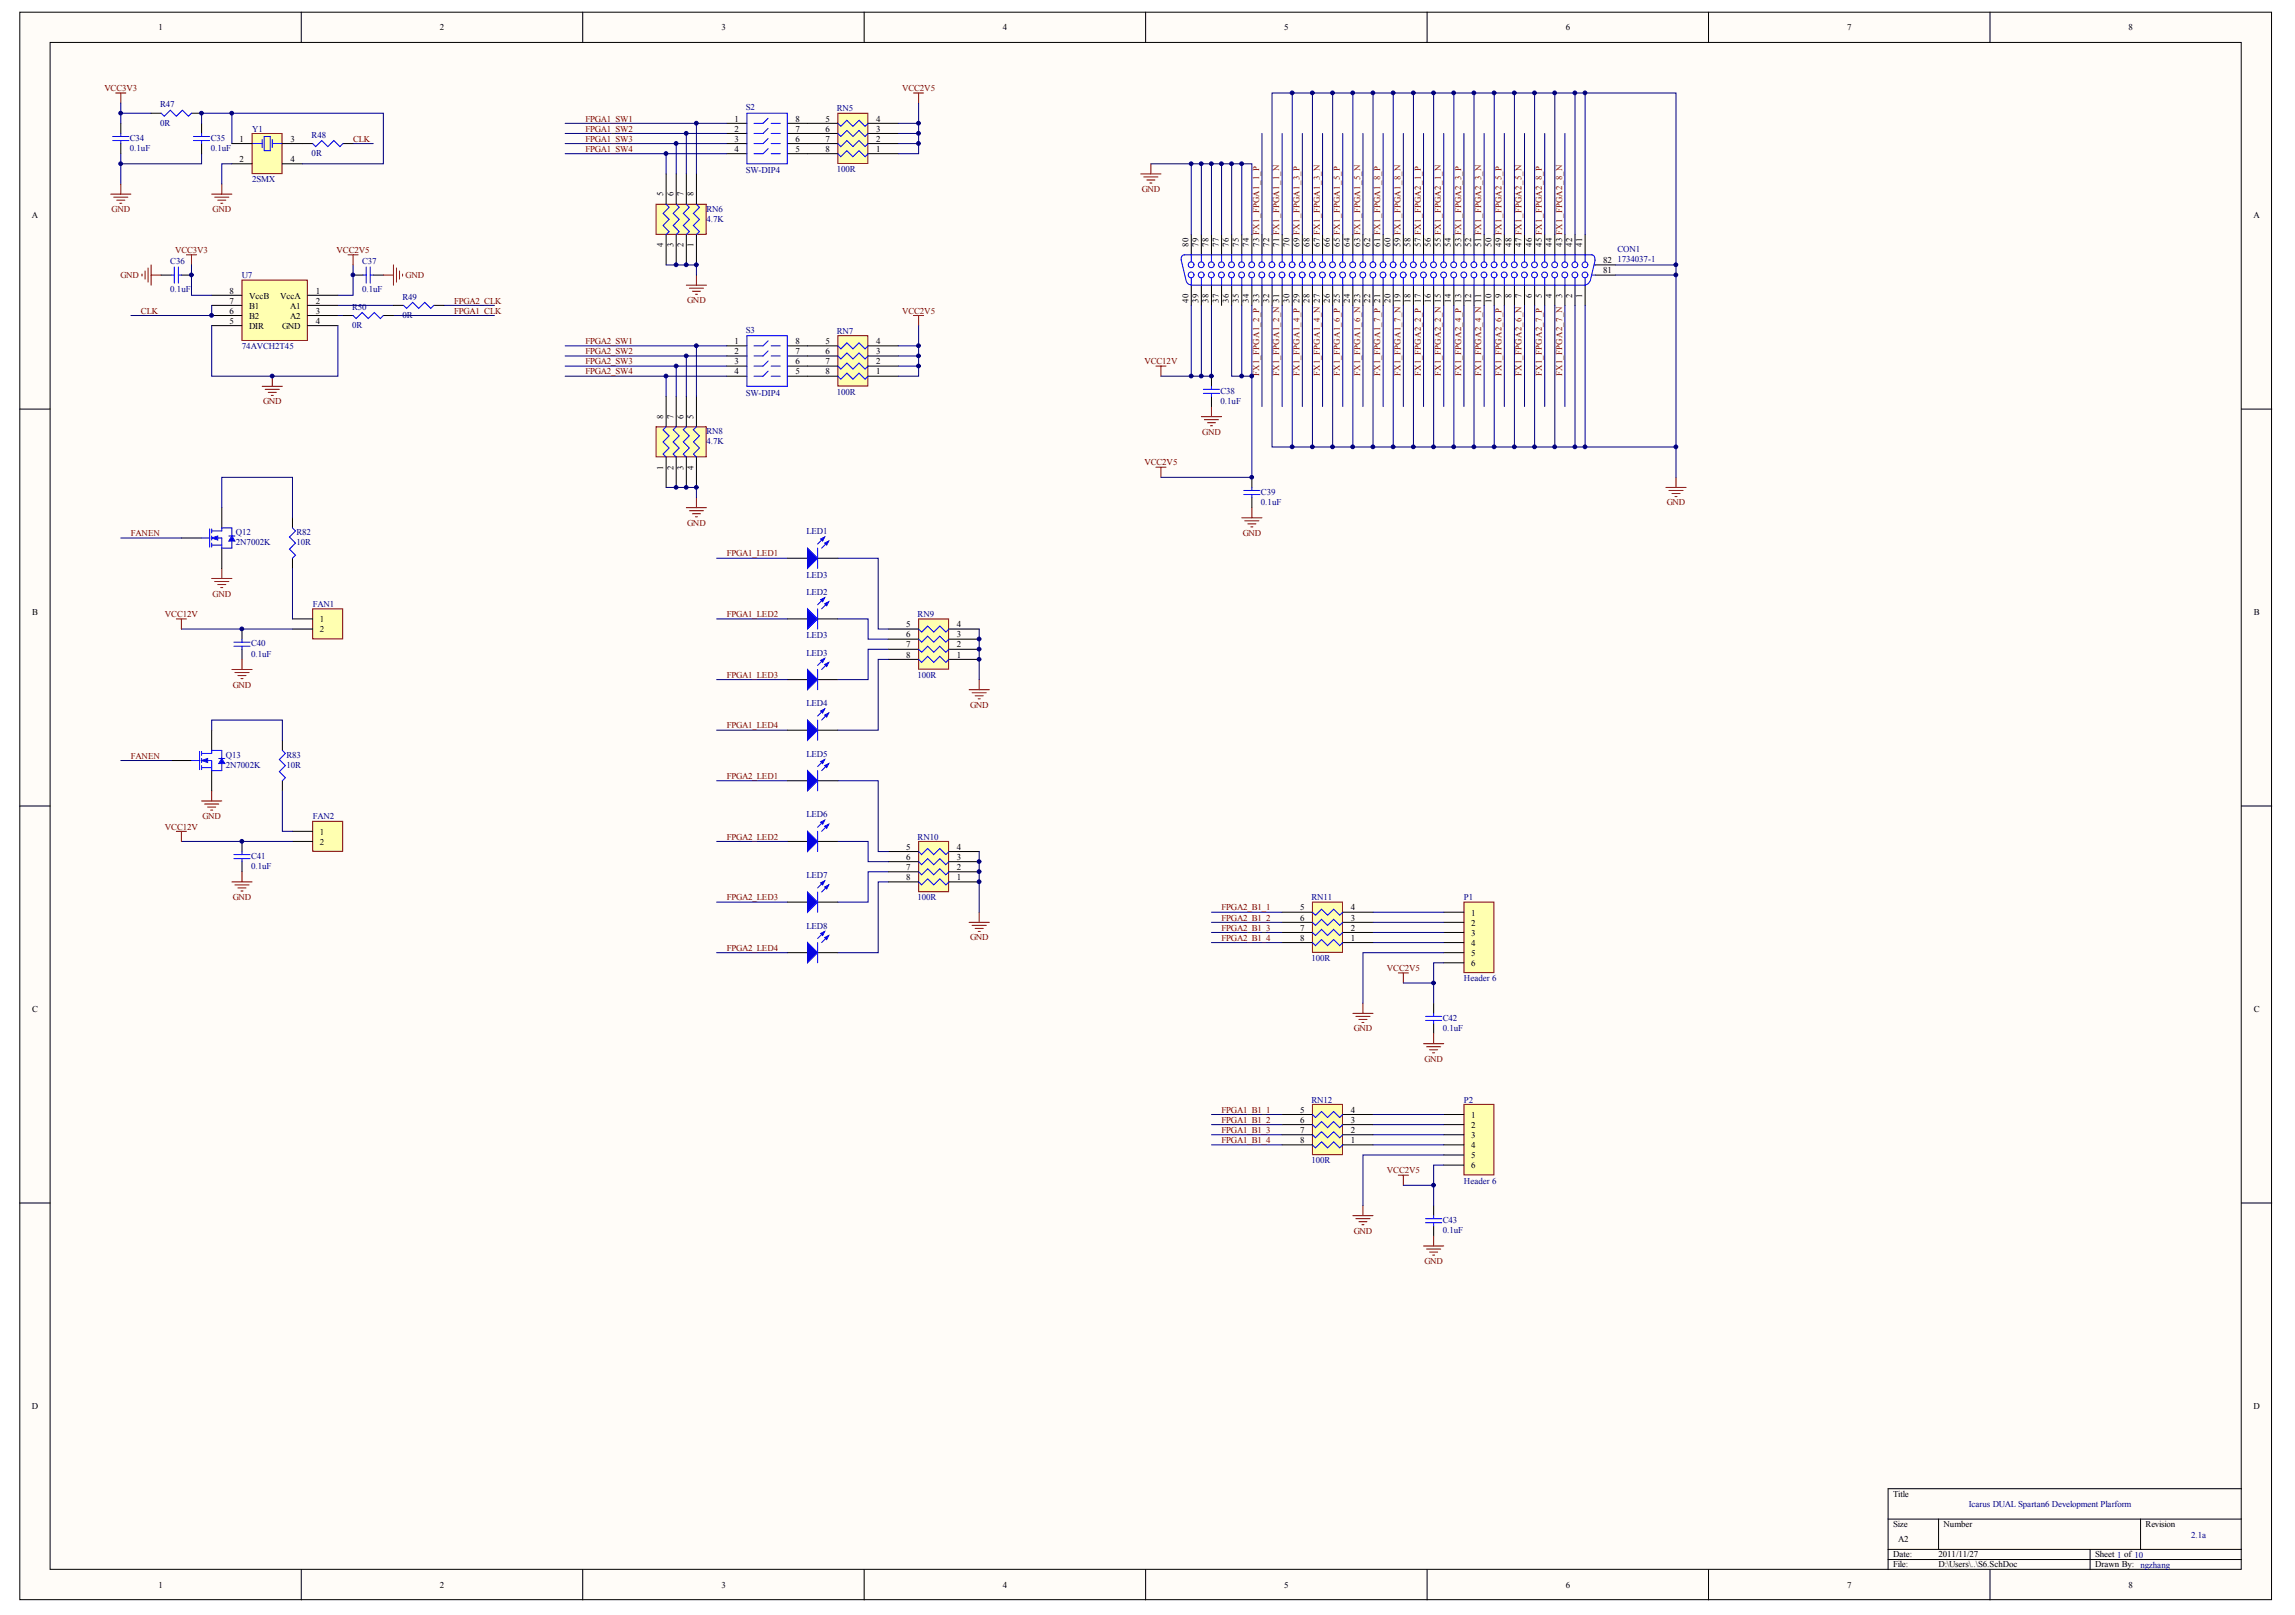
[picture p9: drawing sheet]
<svg xmlns="http://www.w3.org/2000/svg" width="289mm" height="203mm" viewBox="0 0 289 203" stroke-linecap="round" stroke-linejoin="round" font-family="sans-serif">
<defs><g id="words">
<g font-size="1.1">
<text x="19.9" y="3.8">1</text>
<text x="55.4" y="3.8">2</text>
<text x="90.8" y="3.8">3</text>
<text x="126.2" y="3.8">4</text>
<text x="161.7" y="3.8">5</text>
<text x="197.1" y="3.8">6</text>
<text x="232.5" y="3.8">7</text>
<text x="268" y="3.8">8</text>
<text x="30.2" y="17.8">1</text>
<text x="36.6" y="17.8">3</text>
<text x="92.5" y="15.3">1</text>
<text x="92.5" y="16.6">2</text>
<text x="92.5" y="17.8">3</text>
<text x="100.1" y="17.8">6</text>
<text x="100.1" y="16.6">7</text>
<text x="100.1" y="15.3">8</text>
<text x="103.9" y="15.3">5</text>
<text x="103.9" y="16.6">6</text>
<text x="103.9" y="17.8">7</text>
<text x="110.3" y="17.8">2</text>
<text x="110.3" y="16.6">3</text>
<text x="110.3" y="15.3">4</text>
<text x="30.2" y="20.4">2</text>
<text x="36.6" y="20.4">4</text>
<text x="92.5" y="19.1">4</text>
<text x="100.1" y="19.1">5</text>
<text x="103.9" y="19.1">8</text>
<text x="110.3" y="19.1">1</text>
<text x="4" y="27.5">A</text>
<text x="83.5" y="24.7" transform="rotate(-90 83.5 24.7)">5</text>
<text x="84.8" y="24.7" transform="rotate(-90 84.8 24.7)">6</text>
<text x="86" y="24.7" transform="rotate(-90 86 24.7)">7</text>
<text x="87.3" y="24.7" transform="rotate(-90 87.3 24.7)">8</text>
<text x="283.7" y="27.5">A</text>
<text x="83.5" y="31.1" transform="rotate(-90 83.5 31.1)">4</text>
<text x="84.8" y="31.1" transform="rotate(-90 84.8 31.1)">3</text>
<text x="86" y="31.1" transform="rotate(-90 86 31.1)">2</text>
<text x="87.3" y="31.1" transform="rotate(-90 87.3 31.1)">1</text>
<text x="149.6" y="31" transform="rotate(-90 149.6 31)">80</text>
<text x="150.9" y="31" transform="rotate(-90 150.9 31)">79</text>
<text x="152.2" y="31" transform="rotate(-90 152.2 31)">78</text>
<text x="153.4" y="31" transform="rotate(-90 153.4 31)">77</text>
<text x="154.7" y="31" transform="rotate(-90 154.7 31)">76</text>
<text x="156" y="31" transform="rotate(-90 156 31)">75</text>
<text x="157.2" y="31" transform="rotate(-90 157.2 31)">74</text>
<text x="158.5" y="31" transform="rotate(-90 158.5 31)">73 FX1_FPGA1_1_P</text>
<text x="159.8" y="31" transform="rotate(-90 159.8 31)">72</text>
<text x="161.1" y="31" transform="rotate(-90 161.1 31)">71 FX1_FPGA1_1_N</text>
<text x="162.3" y="31" transform="rotate(-90 162.3 31)">70</text>
<text x="163.6" y="31" transform="rotate(-90 163.6 31)">69 FX1_FPGA1_3_P</text>
<text x="164.9" y="31" transform="rotate(-90 164.9 31)">68</text>
<text x="166.1" y="31" transform="rotate(-90 166.1 31)">67 FX1_FPGA1_3_N</text>
<text x="167.4" y="31" transform="rotate(-90 167.4 31)">66</text>
<text x="168.7" y="31" transform="rotate(-90 168.7 31)">65 FX1_FPGA1_5_P</text>
<text x="170" y="31" transform="rotate(-90 170 31)">64</text>
<text x="171.2" y="31" transform="rotate(-90 171.2 31)">63 FX1_FPGA1_5_N</text>
<text x="172.5" y="31" transform="rotate(-90 172.5 31)">62</text>
<text x="173.8" y="31" transform="rotate(-90 173.8 31)">61 FX1_FPGA1_8_P</text>
<text x="175" y="31" transform="rotate(-90 175 31)">60</text>
<text x="176.3" y="31" transform="rotate(-90 176.3 31)">59 FX1_FPGA1_8_N</text>
<text x="177.6" y="31" transform="rotate(-90 177.6 31)">58</text>
<text x="178.9" y="31" transform="rotate(-90 178.9 31)">57 FX1_FPGA2_1_P</text>
<text x="180.1" y="31" transform="rotate(-90 180.1 31)">56</text>
<text x="181.4" y="31" transform="rotate(-90 181.4 31)">55 FX1_FPGA2_1_N</text>
<text x="182.7" y="31" transform="rotate(-90 182.7 31)">54</text>
<text x="183.9" y="31" transform="rotate(-90 183.9 31)">53 FX1_FPGA2_3_P</text>
<text x="185.2" y="31" transform="rotate(-90 185.2 31)">52</text>
<text x="186.5" y="31" transform="rotate(-90 186.5 31)">51 FX1_FPGA2_3_N</text>
<text x="187.8" y="31" transform="rotate(-90 187.8 31)">50</text>
<text x="189" y="31" transform="rotate(-90 189 31)">49 FX1_FPGA2_5_P</text>
<text x="190.3" y="31" transform="rotate(-90 190.3 31)">48</text>
<text x="191.6" y="31" transform="rotate(-90 191.6 31)">47 FX1_FPGA2_5_N</text>
<text x="192.8" y="31" transform="rotate(-90 192.8 31)">46</text>
<text x="194.1" y="31" transform="rotate(-90 194.1 31)">45 FX1_FPGA2_8_P</text>
<text x="195.4" y="31" transform="rotate(-90 195.4 31)">44</text>
<text x="196.7" y="31" transform="rotate(-90 196.7 31)">43 FX1_FPGA2_8_N</text>
<text x="197.9" y="31" transform="rotate(-90 197.9 31)">42</text>
<text x="199.2" y="31" transform="rotate(-90 199.2 31)">41</text>
<text x="201.8" y="33.1">82</text>
<text x="201.8" y="34.4">81</text>
<text x="28.9" y="40.7">5</text>
<text x="28.9" y="39.5">6</text>
<text x="28.9" y="38.2">7</text>
<text x="28.9" y="36.9">8</text>
<text x="31.4" y="41.4">DIR</text>
<text x="31.4" y="40.1">B2</text>
<text x="31.4" y="38.8">B1</text>
<text x="31.4" y="37.6">VccB</text>
<text x="35.3" y="37.6">VccA</text>
<text x="35.5" y="41.4">GND</text>
<text x="36.5" y="38.8">A1</text>
<text x="36.5" y="40.1">A2</text>
<text x="39.7" y="36.9">1</text>
<text x="39.7" y="38.2">2</text>
<text x="39.7" y="39.5">3</text>
<text x="39.7" y="40.7">4</text>
<text x="149.6" y="38.1" transform="rotate(-90 149.6 38.1)">40</text>
<text x="150.9" y="38.1" transform="rotate(-90 150.9 38.1)">39</text>
<text x="152.2" y="38.1" transform="rotate(-90 152.2 38.1)">38</text>
<text x="153.4" y="38.1" transform="rotate(-90 153.4 38.1)">37</text>
<text x="154.7" y="38.1" transform="rotate(-90 154.7 38.1)">36</text>
<text x="156" y="38.1" transform="rotate(-90 156 38.1)">35</text>
<text x="157.2" y="38.1" transform="rotate(-90 157.2 38.1)">34</text>
<text x="159.8" y="38.1" transform="rotate(-90 159.8 38.1)">32</text>
<text x="162.3" y="38.1" transform="rotate(-90 162.3 38.1)">30</text>
<text x="164.9" y="38.1" transform="rotate(-90 164.9 38.1)">28</text>
<text x="167.4" y="38.1" transform="rotate(-90 167.4 38.1)">26</text>
<text x="170" y="38.1" transform="rotate(-90 170 38.1)">24</text>
<text x="172.5" y="38.1" transform="rotate(-90 172.5 38.1)">22</text>
<text x="175" y="38.1" transform="rotate(-90 175 38.1)">20</text>
<text x="177.6" y="38.1" transform="rotate(-90 177.6 38.1)">18</text>
<text x="180.1" y="38.1" transform="rotate(-90 180.1 38.1)">16</text>
<text x="182.7" y="38.1" transform="rotate(-90 182.7 38.1)">14</text>
<text x="185.2" y="38.1" transform="rotate(-90 185.2 38.1)">12</text>
<text x="187.8" y="38.1" transform="rotate(-90 187.8 38.1)">10</text>
<text x="189" y="37.5" transform="rotate(-90 189 37.5)">9</text>
<text x="190.3" y="37.5" transform="rotate(-90 190.3 37.5)">8</text>
<text x="191.6" y="37.5" transform="rotate(-90 191.6 37.5)">7</text>
<text x="192.8" y="37.5" transform="rotate(-90 192.8 37.5)">6</text>
<text x="194.1" y="37.5" transform="rotate(-90 194.1 37.5)">5</text>
<text x="195.4" y="37.5" transform="rotate(-90 195.4 37.5)">4</text>
<text x="196.7" y="37.5" transform="rotate(-90 196.7 37.5)">3</text>
<text x="197.9" y="37.5" transform="rotate(-90 197.9 37.5)">2</text>
<text x="199.2" y="37.5" transform="rotate(-90 199.2 37.5)">1</text>
<text x="92.5" y="43.3">1</text>
<text x="92.5" y="44.6">2</text>
<text x="92.5" y="45.8">3</text>
<text x="92.5" y="47.1">4</text>
<text x="100.1" y="47.1">5</text>
<text x="100.1" y="45.8">6</text>
<text x="100.1" y="44.6">7</text>
<text x="100.1" y="43.3">8</text>
<text x="103.9" y="43.3">5</text>
<text x="103.9" y="44.6">6</text>
<text x="103.9" y="45.8">7</text>
<text x="103.9" y="47.1">8</text>
<text x="110.3" y="47.1">1</text>
<text x="110.3" y="45.8">2</text>
<text x="110.3" y="44.6">3</text>
<text x="110.3" y="43.3">4</text>
<text x="83.5" y="52.7" transform="rotate(-90 83.5 52.7)">8</text>
<text x="84.8" y="52.7" transform="rotate(-90 84.8 52.7)">7</text>
<text x="86" y="52.7" transform="rotate(-90 86 52.7)">6</text>
<text x="87.3" y="52.7" transform="rotate(-90 87.3 52.7)">5</text>
<text x="83.5" y="59.1" transform="rotate(-90 83.5 59.1)">1</text>
<text x="84.8" y="59.1" transform="rotate(-90 84.8 59.1)">2</text>
<text x="86" y="59.1" transform="rotate(-90 86 59.1)">3</text>
<text x="87.3" y="59.1" transform="rotate(-90 87.3 59.1)">4</text>
<text x="4" y="77.4">B</text>
<text x="283.7" y="77.4">B</text>
<text x="40.3" y="78.3">1</text>
<text x="40.3" y="79.6">2</text>
<text x="114.1" y="78.9">5</text>
<text x="114.1" y="80.2">6</text>
<text x="114.1" y="81.5">7</text>
<text x="114.1" y="82.7">8</text>
<text x="120.5" y="82.7">1</text>
<text x="120.5" y="81.5">2</text>
<text x="120.5" y="80.2">3</text>
<text x="120.5" y="78.9">4</text>
<text x="40.3" y="105">1</text>
<text x="40.3" y="106.3">2</text>
<text x="114.1" y="106.9">5</text>
<text x="120.5" y="106.9">4</text>
<text x="114.1" y="108.2">6</text>
<text x="114.1" y="109.5">7</text>
<text x="114.1" y="110.7">8</text>
<text x="120.5" y="110.7">1</text>
<text x="120.5" y="109.5">2</text>
<text x="120.5" y="108.2">3</text>
<text x="163.7" y="114.6">5</text>
<text x="163.7" y="115.8">6</text>
<text x="163.7" y="117.1">7</text>
<text x="163.7" y="118.4">8</text>
<text x="170.1" y="118.4">1</text>
<text x="170.1" y="117.1">2</text>
<text x="170.1" y="115.8">3</text>
<text x="170.1" y="114.6">4</text>
<text x="185.2" y="115.2">1</text>
<text x="185.2" y="116.5">2</text>
<text x="185.2" y="117.7">3</text>
<text x="185.2" y="119">4</text>
<text x="185.2" y="120.3">5</text>
<text x="185.2" y="121.6">6</text>
<text x="4" y="127.4">C</text>
<text x="283.7" y="127.4">C</text>
<text x="163.7" y="140">5</text>
<text x="163.7" y="141.3">6</text>
<text x="163.7" y="142.5">7</text>
<text x="163.7" y="143.8">8</text>
<text x="170.1" y="143.8">1</text>
<text x="170.1" y="142.5">2</text>
<text x="170.1" y="141.3">3</text>
<text x="170.1" y="140">4</text>
<text x="185.2" y="140.6">1</text>
<text x="185.2" y="141.9">2</text>
<text x="185.2" y="143.2">3</text>
<text x="185.2" y="144.5">4</text>
<text x="185.2" y="145.7">5</text>
<text x="185.2" y="147">6</text>
<text x="4" y="177.3">D</text>
<text x="283.7" y="177.3">D</text>
<text x="238.3" y="188.3">Title</text>
<text x="238.3" y="192.1">Size</text>
<text x="238.3" y="195.9">Date:</text>
<text x="238.3" y="197.2">File:</text>
<text x="239" y="194">A2</text>
<text x="244.1" y="195.9">2011/11/27</text>
<text x="244.1" y="197.2">D:\Users\..\S6.SchDoc</text>
<text x="244.7" y="192.1">Number</text>
<text x="263.8" y="195.9">Sheet 1 of 10</text>
<text x="263.8" y="197.2">Drawn By:</text>
<text x="270.1" y="192.1">Revision</text>
<text x="19.9" y="199.8">1</text>
<text x="55.4" y="199.8">2</text>
<text x="90.8" y="199.8">3</text>
<text x="126.2" y="199.8">4</text>
<text x="161.7" y="199.8">5</text>
<text x="197.1" y="199.8">6</text>
<text x="232.5" y="199.8">7</text>
<text x="268" y="199.8">8</text>
</g>
<g font-size="1.1" fill="#800000">
<text x="13.1" y="11.5">VCC3V3</text>
<text x="113.6" y="11.5">VCC2V5</text>
<text x="44.4" y="17.8">CLK</text>
<text x="73.7" y="15.3">FPGA1_SW1</text>
<text x="73.7" y="16.6">FPGA1_SW2</text>
<text x="73.7" y="17.8">FPGA1_SW3</text>
<text x="73.7" y="19.1">FPGA1_SW4</text>
<text x="14.1" y="26.7">GND</text>
<text x="26.8" y="26.7">GND</text>
<text x="143.7" y="24.2">GND</text>
<text x="15.2" y="35">GND</text>
<text x="22" y="31.8">VCC3V3</text>
<text x="42.4" y="31.8">VCC2V5</text>
<text x="51.1" y="35">GND</text>
<text x="17.8" y="39.5">CLK</text>
<text x="57.2" y="39.5">FPGA1_CLK</text>
<text x="57.2" y="38.2">FPGA2_CLK</text>
<text x="86.5" y="38.2">GND</text>
<text x="113.6" y="39.5">VCC2V5</text>
<text x="73.7" y="43.3">FPGA2_SW1</text>
<text x="73.7" y="44.6">FPGA2_SW2</text>
<text x="73.7" y="45.8">FPGA2_SW3</text>
<text x="73.7" y="47.1">FPGA2_SW4</text>
<text x="144.1" y="45.8">VCC12V</text>
<text x="158.5" y="47.3" transform="rotate(-90 158.5 47.3)">FX1_FPGA1_2_P 33</text>
<text x="161.1" y="47.3" transform="rotate(-90 161.1 47.3)">FX1_FPGA1_2_N 31</text>
<text x="163.6" y="47.3" transform="rotate(-90 163.6 47.3)">FX1_FPGA1_4_P 29</text>
<text x="166.1" y="47.3" transform="rotate(-90 166.1 47.3)">FX1_FPGA1_4_N 27</text>
<text x="168.7" y="47.3" transform="rotate(-90 168.7 47.3)">FX1_FPGA1_6_P 25</text>
<text x="171.2" y="47.3" transform="rotate(-90 171.2 47.3)">FX1_FPGA1_6_N 23</text>
<text x="173.8" y="47.3" transform="rotate(-90 173.8 47.3)">FX1_FPGA1_7_P 21</text>
<text x="176.3" y="47.3" transform="rotate(-90 176.3 47.3)">FX1_FPGA1_7_N 19</text>
<text x="178.9" y="47.3" transform="rotate(-90 178.9 47.3)">FX1_FPGA2_2_P 17</text>
<text x="181.4" y="47.3" transform="rotate(-90 181.4 47.3)">FX1_FPGA2_2_N 15</text>
<text x="183.9" y="47.3" transform="rotate(-90 183.9 47.3)">FX1_FPGA2_4_P 13</text>
<text x="186.5" y="47.3" transform="rotate(-90 186.5 47.3)">FX1_FPGA2_4_N 11</text>
<text x="189" y="47.3" transform="rotate(-90 189 47.3)">FX1_FPGA2_6_P</text>
<text x="191.6" y="47.3" transform="rotate(-90 191.6 47.3)">FX1_FPGA2_6_N</text>
<text x="194.1" y="47.3" transform="rotate(-90 194.1 47.3)">FX1_FPGA2_7_P</text>
<text x="196.7" y="47.3" transform="rotate(-90 196.7 47.3)">FX1_FPGA2_7_N</text>
<text x="33.1" y="50.9">GND</text>
<text x="144.1" y="58.6">VCC2V5</text>
<text x="151.4" y="54.7">GND</text>
<text x="209.8" y="63.6">GND</text>
<text x="16.5" y="67.5">FANEN</text>
<text x="86.5" y="66.1">GND</text>
<text x="91.5" y="70">FPGA1_LED1</text>
<text x="156.4" y="67.4">GND</text>
<text x="20.8" y="77.7">VCC12V</text>
<text x="26.8" y="75.1">GND</text>
<text x="91.5" y="77.7">FPGA1_LED2</text>
<text x="29.3" y="86.5">GND</text>
<text x="91.5" y="85.3">FPGA1_LED3</text>
<text x="122.1" y="89.1">GND</text>
<text x="16.5" y="95.5">FANEN</text>
<text x="91.5" y="91.6">FPGA1_LED4</text>
<text x="91.5" y="98">FPGA2_LED1</text>
<text x="20.8" y="104.4">VCC12V</text>
<text x="25.5" y="103.1">GND</text>
<text x="91.5" y="105.6">FPGA2_LED2</text>
<text x="29.3" y="113.2">GND</text>
<text x="91.5" y="113.3">FPGA2_LED3</text>
<text x="91.5" y="119.6">FPGA2_LED4</text>
<text x="122.1" y="118.3">GND</text>
<text x="153.8" y="114.6">FPGA2_B1_1</text>
<text x="153.8" y="115.8">FPGA2_B1_2</text>
<text x="153.8" y="117.1">FPGA2_B1_3</text>
<text x="153.8" y="118.4">FPGA2_B1_4</text>
<text x="174.6" y="122.2">VCC2V5</text>
<text x="170.4" y="129.8">GND</text>
<text x="179.3" y="133.6">GND</text>
<text x="153.8" y="140">FPGA1_B1_1</text>
<text x="153.8" y="141.3">FPGA1_B1_2</text>
<text x="153.8" y="142.5">FPGA1_B1_3</text>
<text x="153.8" y="143.8">FPGA1_B1_4</text>
<text x="174.6" y="147.6">VCC2V5</text>
<text x="170.4" y="155.2">GND</text>
<text x="179.3" y="159">GND</text>
</g>
<g font-size="1.1" fill="#000080">
<text x="16.4" y="17.7">C34</text>
<text x="20.2" y="15.8">0R</text>
<text x="20.2" y="13.5">R47</text>
<text x="26.5" y="17.7">C35</text>
<text x="31.7" y="16.6">Y1</text>
<text x="39.2" y="17.3">R48</text>
<text x="93.9" y="13.9">S2</text>
<text x="105.3" y="14">RN5</text>
<text x="16.4" y="19">0.1uF</text>
<text x="26.5" y="19">0.1uF</text>
<text x="31.7" y="22.9">2SMX</text>
<text x="39.2" y="19.6">0R</text>
<text x="93.9" y="21.8">SW-DIP4</text>
<text x="105.3" y="21.7">100R</text>
<text x="88.9" y="26.6">RN6</text>
<text x="88.9" y="27.9">4.7K</text>
<text x="21.4" y="33.2">C36</text>
<text x="30.5" y="35">U7</text>
<text x="45.6" y="33.2">C37</text>
<text x="203.6" y="31.7">CON1</text>
<text x="203.6" y="33">1734037-1</text>
<text x="21.4" y="36.8">0.1uF</text>
<text x="44.3" y="41.3">0R</text>
<text x="44.3" y="39">R50</text>
<text x="45.6" y="36.8">0.1uF</text>
<text x="50.7" y="40">0R</text>
<text x="50.7" y="37.7">R49</text>
<text x="93.9" y="41.9">S3</text>
<text x="30.5" y="43.9">74AVCH2T45</text>
<text x="105.3" y="42">RN7</text>
<text x="93.9" y="49.8">SW-DIP4</text>
<text x="105.3" y="49.7">100R</text>
<text x="153.7" y="50.8">0.1uF</text>
<text x="153.7" y="49.5">C38</text>
<text x="88.9" y="54.6">RN8</text>
<text x="88.9" y="55.9">4.7K</text>
<text x="158.7" y="63.5">0.1uF</text>
<text x="158.7" y="62.3">C39</text>
<text x="29.7" y="67.3">Q12</text>
<text x="29.7" y="68.6">2N7002K</text>
<text x="37.3" y="68.6">10R</text>
<text x="37.3" y="67.3">R82</text>
<text x="101.5" y="67.2">LED1</text>
<text x="39.4" y="76.4">FAN1</text>
<text x="101.5" y="72.7">LED3</text>
<text x="101.5" y="74.9">LED2</text>
<text x="115.5" y="77.7">RN9</text>
<text x="31.6" y="82.6">0.1uF</text>
<text x="31.6" y="81.3">C40</text>
<text x="101.5" y="80.3">LED3</text>
<text x="101.5" y="82.5">LED3</text>
<text x="101.5" y="88.8">LED4</text>
<text x="115.5" y="85.3">100R</text>
<text x="28.4" y="95.3">Q13</text>
<text x="36.1" y="95.3">R83</text>
<text x="101.5" y="95.2">LED5</text>
<text x="28.4" y="96.6">2N7002K</text>
<text x="36.1" y="96.6">10R</text>
<text x="39.4" y="103.1">FAN2</text>
<text x="101.5" y="102.8">LED6</text>
<text x="115.5" y="105.6">RN10</text>
<text x="31.6" y="109.3">0.1uF</text>
<text x="31.6" y="108.1">C41</text>
<text x="101.5" y="110.5">LED7</text>
<text x="115.5" y="113.3">100R</text>
<text x="165.1" y="113.3">RN11</text>
<text x="184.3" y="113.3">P1</text>
<text x="101.5" y="116.8">LED8</text>
<text x="165.1" y="120.9">100R</text>
<text x="184.3" y="123.5">Header 6</text>
<text x="181.6" y="129.7">0.1uF</text>
<text x="181.6" y="128.4">C42</text>
<text x="165.1" y="138.7">RN12</text>
<text x="184.3" y="138.7">P2</text>
<text x="165.1" y="146.4">100R</text>
<text x="184.3" y="148.9">Header 6</text>
<text x="181.6" y="155.1">0.1uF</text>
<text x="181.6" y="153.9">C43</text>
<text x="247.9" y="189.6">Icarus DUAL Spartan6 Development Plarform</text>
<text x="269.5" y="197.3">ngzhang</text>
<text x="275.8" y="193.5">2.1a</text>
</g>
</g></defs>
<g fill="#fffcf8" stroke="#000" stroke-width=".13">
<path d="M2.5 1.5h283.5v199.8h-283.5z"/>
<path d="M6.3 5.3h275.9v192.2h-275.9z"/>
</g>
<g fill="none" stroke="#000" stroke-width=".13">
<path d="M15.2 15.5v1.3M15.2 18.1v1.2M25.4 15.5v1.3M25.4 18.1v1.2M37.9 1.5v3.8M73.4 1.5v3.8M108.8 1.5v3.8M144.2 1.5v3.8M179.7 1.5v3.8M215.1 1.5v3.8M250.5 1.5v3.8M2.5 51.5h3.8"/>
<path d="M282.2 51.5h3.8M2.5 101.4h3.8M282.2 101.4h3.8M2.5 151.4h3.8M282.2 151.4h3.8M37.9 197.5v3.8M73.4 197.5v3.8M108.8 197.5v3.8M144.2 197.5v3.8M179.7 197.5v3.8M215.1 197.5v3.8M237.7 191.1h44.5"/>
<path d="M237.7 194.9h44.5M237.7 196.2h44.5M244.1 191.1v3.8M250.5 197.5v3.8M263.1 194.9v2.6M269.5 191.1v3.8M282.2 187.3h-44.5v10.2"/>
</g>
<path d="M14.6 11.7h1.2M15.2 11.7v1.3M13.9 24.4h2.6M14.3 24.8h1.8M14.7 25.2h1M15.1 25.6h.2M15.2 23.2v1.2" fill="none" stroke="#800000" stroke-width=".13"/>
<path d="M15.2 13v1.2h3.8M15.2 14.2v1.3M15.2 19.3v1.3M25.4 19.3v1.3h-10.2v2.6M25.4 15.5v-1.3h3.8v3.9M44.4 18.1h2.6" fill="none" stroke="#000080" stroke-width=".13"/>
<path d="M14.2 17.2h2M14.2 17.7h2M15.2 16.8v.4M15.2 17.7v.4M24.4 17.2h2M24.4 17.7h2M25.4 16.8v.4M25.4 17.7v.4" fill="none" stroke="#00f" stroke-width=".13"/>
<path d="M31.7 16.8h3.8v5h-3.8z" fill="#ffffb0" stroke="#800000" stroke-width=".13"/>
<path d="M20.3 14.2l.4 .4 .7-.7 .8 .7 .8-.7 .7 .7 .4-.4M31.7 18.1h1.3M33 17.6v1M33.3 17.2h.7v1.8h-.7zM34.3 18.1h1.2M34.3 17.6v1M39.4 18.1l.3 .3 .8-.7 .8 .7 .7-.7 .8 .7 .4-.3" fill="none" stroke="#00f" stroke-width=".13"/>
<path d="M19 14.2h1.3M24.1 14.2h1.3M29.2 18.1h2.5M35.5 18.1h3.9M43.2 18.1h1.2M29.2 20.6h2.5M35.5 20.6h2.6" fill="none" stroke="#000" stroke-width=".13"/>
<path d="M26.6 24.4h2.6M27 24.8h1.8M27.4 25.2h1M27.8 25.6h.2M27.9 23.2v1.2" fill="none" stroke="#800000" stroke-width=".13"/>
<path d="M29.2 14.2h19.1v6.4h-10.2M29.2 20.6h-1.3v2.6" fill="none" stroke="#000080" stroke-width=".13"/>
<path d="M30.5 35.2h8.2v7.6h-8.2z" fill="#ffffb0" stroke="#800000" stroke-width=".13"/>
<g fill="none" stroke="#000" stroke-width=".13">
<path d="M91.5 15.5h2.5M91.5 16.8h2.5M91.5 18.1h2.5M91.5 19.3h2.5M99.1 15.5h2.6M99.1 16.8h2.6M99.1 18.1h2.6M99.1 19.3h2.6M20.3 34.6h1.3M22.8 34.6h1.3M26.6 37.2h3.9M26.6 38.4h3.9"/>
<path d="M26.6 39.7h3.9M38.7 37.2h3.8M38.7 38.4h3.8M38.7 39.7h3.8M43.2 39.7h1.2M44.4 34.6h1.3M47 34.6h1.3M48.3 39.7h1.2M49.5 38.4h1.3M54.6 38.4h1.3M150 29.5v2.6M150 35.9v2.5"/>
<path d="M151.2 29.5v2.6M151.2 35.9v2.5M152.5 29.5v2.6M152.5 35.9v2.5M153.8 29.5v2.6M153.8 35.9v2.5M155.1 29.5v2.6M155.1 35.9v2.5M156.3 29.5v2.6M156.3 35.9v2.5M157.6 29.5v2.6M157.6 35.9v2.5"/>
<path d="M158.9 29.5v2.6M158.9 35.9v2.5M160.1 29.5v2.6M160.1 35.9v2.5M161.4 29.5v2.6M161.4 35.9v2.5M162.7 29.5v2.6M162.7 35.9v2.5M164 29.5v2.6M164 35.9v2.5M165.2 29.5v2.6M165.2 35.9v2.5"/>
<path d="M166.5 29.5v2.6M166.5 35.9v2.5M167.8 29.5v2.6M167.8 35.9v2.5M169 29.5v2.6M169 35.9v2.5M170.3 29.5v2.6M170.3 35.9v2.5M171.6 29.5v2.6M171.6 35.9v2.5M172.9 29.5v2.6M172.9 35.9v2.5"/>
<path d="M174.1 29.5v2.6M174.1 35.9v2.5M175.4 29.5v2.6M175.4 35.9v2.5M176.7 29.5v2.6M176.7 35.9v2.5M177.9 29.5v2.6M177.9 35.9v2.5M179.2 29.5v2.6M179.2 35.9v2.5M180.5 29.5v2.6M180.5 35.9v2.5"/>
<path d="M181.8 29.5v2.6M181.8 35.9v2.5M183 29.5v2.6M183 35.9v2.5M184.3 29.5v2.6M184.3 35.9v2.5M185.6 29.5v2.6M185.6 35.9v2.5M186.8 29.5v2.6M186.8 35.9v2.5M188.1 29.5v2.6M188.1 35.9v2.5"/>
<path d="M189.4 29.5v2.6M189.4 35.9v2.5M190.7 29.5v2.6M190.7 35.9v2.5M191.9 29.5v2.6M191.9 35.9v2.5M193.2 29.5v2.6M193.2 35.9v2.5M194.5 29.5v2.6M194.5 35.9v2.5M195.7 29.5v2.6M195.7 35.9v2.5"/>
<path d="M197 29.5v2.6M197 35.9v2.5M198.3 29.5v2.6M198.3 35.9v2.5M199.6 29.5v2.6M199.6 35.9v2.5M200.8 34.6h2.6M200.8 33.3h2.6M26.6 41h3.9M38.7 41h3.8M91.5 43.5h2.5M91.5 44.8h2.5"/>
<path d="M91.5 46.1h2.5M91.5 47.3h2.5M99.1 43.5h2.6M99.1 44.8h2.6M99.1 46.1h2.6M99.1 47.3h2.6"/>
</g>
<g fill="none" stroke="#800000" stroke-width=".13">
<path d="M17.9 34.5v.2M18.3 34.1v1M18.6 33.7v1.8M19 33.3v2.6M19 34.6h1.3M23.5 32.1h1.2M24.1 32.1v1.2M48.3 34.6h1.2M49.5 33.3v2.6M49.9 33.7v1.8M50.3 34.1v1M50.7 34.5v.2"/>
<path d="M33 48.6h2.5M33.4 49h1.8M33.8 49.4h1M34.2 49.8h.2M34.3 47.3v1.3"/>
</g>
<g fill="none" stroke="#00f" stroke-width=".13">
<path d="M94 14.2h5.1v6.4h-5.1zM96.7 18.7l-.6 .6h-1.2M96.7 17.4l-.6 .7h-1.2M96.7 16.2l-.6 .6h-1.2M96.7 14.9l-.6 .6h-1.2M97.1 19.3h1.1M97.1 18.1h1.1M97.1 16.8h1.1M97.1 15.5h1.1M21.6 34.6h.3M21.9 33.6v2M22.5 33.6v2"/>
<path d="M22.5 34.6h.3M44.4 39.7l.4 .4 .8-.8 .8 .8 .7-.8 .8 .8 .4-.4M45.7 34.6h.4M46.1 33.6v2M46.6 34.6h.4M46.6 33.6v2M50.8 38.4l.4 .4 .7-.8 .8 .8 .8-.8 .7 .8 .4-.4M148.7 32.7l.6 2.7M149.1 32.1h51.3M149.1 32.1a.46 .46 0 0 0-.4 .7M149.4 35.4l.3 .4h.3M150 32.1v.9"/>
<path d="M150 35v.9h49.6v-.9M151.2 32.1v.9M151.2 35v.9M152.5 32.1v.9M152.5 35v.9M153.8 32.1v.9M153.8 35v.9M155.1 32.1v.9M155.1 35v.9M156.3 32.1v.9M156.3 35v.9M157.6 32.1v.9"/>
<path d="M157.6 35v.9M158.9 32.1v.9M158.9 35v.9M160.1 32.1v.9M160.1 35v.9M161.4 32.1v.9M161.4 35v.9M162.7 32.1v.9M162.7 35v.9M164 32.1v.9M164 35v.9M165.2 32.1v.9"/>
<path d="M165.2 35v.9M166.5 32.1v.9M166.5 35v.9M167.8 32.1v.9M167.8 35v.9M169 32.1v.9M169 35v.9M170.3 32.1v.9M170.3 35v.9M171.6 32.1v.9M171.6 35v.9M172.9 32.1v.9"/>
<path d="M172.9 35v.9M174.1 32.1v.9M174.1 35v.9M175.4 32.1v.9M175.4 35v.9M176.7 32.1v.9M176.7 35v.9M177.9 32.1v.9M177.9 35v.9M179.2 32.1v.9M179.2 35v.9M180.5 32.1v.9"/>
<path d="M180.5 35v.9M181.8 32.1v.9M181.8 35v.9M183 32.1v.9M183 35v.9M184.3 32.1v.9M184.3 35v.9M185.6 32.1v.9M185.6 35v.9M186.8 32.1v.9M186.8 35v.9M188.1 32.1v.9"/>
<path d="M188.1 35v.9M189.4 32.1v.9M189.4 35v.9M190.7 32.1v.9M190.7 35v.9M191.9 32.1v.9M191.9 35v.9M193.2 32.1v.9M193.2 35v.9M194.5 32.1v.9M194.5 35v.9M195.7 32.1v.9"/>
<path d="M195.7 35v.9M197 32.1v.9M197 35v.9M198.3 32.1v.9M198.3 35v.9M199.6 32.1v.9M200.1 35.4l-.3 .4h-.2M200.4 32.1h.1a.5 .5 0 0 1 .3 .6M200.4 34.6h.4M200.7 33.3h.1M200.8 32.7l-.6 2.7M94 42.2h5.1v6.4h-5.1z"/>
<path d="M96.7 46.7l-.6 .6h-1.2M96.7 45.4l-.6 .7h-1.2M96.7 44.2l-.6 .6h-1.2M96.7 42.9l-.6 .6h-1.2M97.1 47.3h1.1M97.1 46.1h1.1M97.1 44.8h1.1M97.1 43.5h1.1"/>
<circle cx="150" cy="33.3" r=".36"/>
<circle cx="150" cy="34.6" r=".36"/>
<circle cx="151.2" cy="33.3" r=".36"/>
<circle cx="151.2" cy="34.6" r=".36"/>
<circle cx="152.5" cy="33.3" r=".36"/>
<circle cx="152.5" cy="34.6" r=".36"/>
<circle cx="153.8" cy="33.3" r=".36"/>
<circle cx="153.8" cy="34.6" r=".36"/>
<circle cx="155" cy="33.3" r=".36"/>
<circle cx="155" cy="34.6" r=".36"/>
<circle cx="156.3" cy="33.3" r=".36"/>
<circle cx="156.3" cy="34.6" r=".36"/>
<circle cx="157.6" cy="33.3" r=".36"/>
<circle cx="157.6" cy="34.6" r=".36"/>
<circle cx="158.9" cy="33.3" r=".36"/>
<circle cx="158.9" cy="34.6" r=".36"/>
<circle cx="160.1" cy="33.3" r=".36"/>
<circle cx="160.1" cy="34.6" r=".36"/>
<circle cx="161.4" cy="33.3" r=".36"/>
<circle cx="161.4" cy="34.6" r=".36"/>
<circle cx="162.7" cy="33.3" r=".36"/>
<circle cx="162.7" cy="34.6" r=".36"/>
<circle cx="163.9" cy="33.3" r=".36"/>
<circle cx="163.9" cy="34.6" r=".36"/>
<circle cx="165.2" cy="33.3" r=".36"/>
<circle cx="165.2" cy="34.6" r=".36"/>
<circle cx="166.5" cy="33.3" r=".36"/>
<circle cx="166.5" cy="34.6" r=".36"/>
<circle cx="167.8" cy="33.3" r=".36"/>
<circle cx="167.8" cy="34.6" r=".36"/>
<circle cx="169" cy="33.3" r=".36"/>
<circle cx="169" cy="34.6" r=".36"/>
<circle cx="170.3" cy="33.3" r=".36"/>
<circle cx="170.3" cy="34.6" r=".36"/>
<circle cx="171.6" cy="33.3" r=".36"/>
<circle cx="171.6" cy="34.6" r=".36"/>
<circle cx="172.8" cy="33.3" r=".36"/>
<circle cx="172.8" cy="34.6" r=".36"/>
<circle cx="174.1" cy="33.3" r=".36"/>
<circle cx="174.1" cy="34.6" r=".36"/>
<circle cx="175.4" cy="33.3" r=".36"/>
<circle cx="175.4" cy="34.6" r=".36"/>
<circle cx="176.7" cy="33.3" r=".36"/>
<circle cx="176.7" cy="34.6" r=".36"/>
<circle cx="177.9" cy="33.3" r=".36"/>
<circle cx="177.9" cy="34.6" r=".36"/>
<circle cx="179.2" cy="33.3" r=".36"/>
<circle cx="179.2" cy="34.6" r=".36"/>
<circle cx="180.5" cy="33.3" r=".36"/>
<circle cx="180.5" cy="34.6" r=".36"/>
<circle cx="181.7" cy="33.3" r=".36"/>
<circle cx="181.7" cy="34.6" r=".36"/>
<circle cx="183" cy="33.3" r=".36"/>
<circle cx="183" cy="34.6" r=".36"/>
<circle cx="184.3" cy="33.3" r=".36"/>
<circle cx="184.3" cy="34.6" r=".36"/>
<circle cx="185.6" cy="33.3" r=".36"/>
<circle cx="185.6" cy="34.6" r=".36"/>
<circle cx="186.8" cy="33.3" r=".36"/>
<circle cx="186.8" cy="34.6" r=".36"/>
<circle cx="188.1" cy="33.3" r=".36"/>
<circle cx="188.1" cy="34.6" r=".36"/>
<circle cx="189.4" cy="33.3" r=".36"/>
<circle cx="189.4" cy="34.6" r=".36"/>
<circle cx="190.6" cy="33.3" r=".36"/>
<circle cx="190.6" cy="34.6" r=".36"/>
<circle cx="191.9" cy="33.3" r=".36"/>
<circle cx="191.9" cy="34.6" r=".36"/>
<circle cx="193.2" cy="33.3" r=".36"/>
<circle cx="193.2" cy="34.6" r=".36"/>
<circle cx="194.5" cy="33.3" r=".36"/>
<circle cx="194.5" cy="34.6" r=".36"/>
<circle cx="195.7" cy="33.3" r=".36"/>
<circle cx="195.7" cy="34.6" r=".36"/>
<circle cx="197" cy="33.3" r=".36"/>
<circle cx="197" cy="34.6" r=".36"/>
<circle cx="198.3" cy="33.3" r=".36"/>
<circle cx="198.3" cy="34.6" r=".36"/>
<circle cx="199.5" cy="33.3" r=".36"/>
<circle cx="199.5" cy="34.6" r=".36"/>
</g>
<path d="M24.1 33.3v3.9h2.5M26.6 38.4v1.3h-10.1M42.5 38.4h7M42.5 39.7h.7M44.4 33.3v3.9h-1.9M49.5 39.7h12.7M55.9 38.4h6.3M26.6 41v6.3h15.9v-6.3" fill="none" stroke="#000080" stroke-width=".13"/>
<path d="M82.6 25.7h6.3v3.8h-6.3z" fill="#ffffb0" stroke="#800000" stroke-width=".13"/>
<path d="M83.9 21.9v3.8M83.9 29.5v3.8M85.1 21.9v3.8M85.1 29.5v3.8M86.4 21.9v3.8M86.4 29.5v3.8M87.7 21.9v3.8M87.7 29.5v3.8" fill="none" stroke="#000" stroke-width=".13"/>
<path d="M83.9 25.7l.3 .4-.7 .7 .7 .8-.7 .8 .7 .7-.3 .4M85.1 25.7l.4 .4-.7 .7 .7 .8-.7 .8 .7 .7-.4 .4M86.4 25.7l.4 .4-.8 .7 .8 .8-.8 .8 .8 .7-.4 .4M87.7 25.7l.4 .4-.8 .7 .8 .8-.8 .8 .8 .7-.4 .4" fill="none" stroke="#00f" stroke-width=".13"/>
<path d="M82.6 53.7h6.3v3.8h-6.3z" fill="#ffffb0" stroke="#800000" stroke-width=".13"/>
<path d="M83.9 49.9v3.8M83.9 57.5v3.8M85.1 49.9v3.8M85.1 57.5v3.8M86.4 49.9v3.8M86.4 57.5v3.8M87.7 49.9v3.8M87.7 57.5v3.8" fill="none" stroke="#000" stroke-width=".13"/>
<path d="M83.9 53.7l-.4 .4 .7 .7-.7 .8 .7 .8-.7 .7 .4 .4M85.1 53.7l-.3 .4 .7 .7-.7 .8 .7 .8-.7 .7 .3 .4M86.4 53.7l-.4 .4 .8 .7-.8 .8 .8 .8-.8 .7 .4 .4M87.7 53.7l-.4 .4 .8 .7-.8 .8 .8 .8-.8 .7 .4 .4" fill="none" stroke="#00f" stroke-width=".13"/>
<path d="M71.1 15.5h20.4M71.1 16.8h20.4M71.1 18.1h20.4M71.1 19.3h20.4M71.1 43.5h20.4M71.1 44.8h20.4M71.1 46.1h20.4M71.1 47.3h20.4" fill="none" stroke="#000080" stroke-width=".13"/>
<path d="M105.5 14.2h3.8v6.4h-3.8z" fill="#ffffb0" stroke="#800000" stroke-width=".13"/>
<path d="M101.7 19.3h3.8M101.7 18.1h3.8M101.7 16.8h3.8M101.7 15.5h3.8M109.3 19.3h3.8M109.3 18.1h3.8M109.3 16.8h3.8M109.3 15.5h3.8" fill="none" stroke="#000" stroke-width=".13"/>
<path d="M105.5 19.3l.4 .4 .7-.7 .8 .7 .7-.7 .8 .7 .4-.4M105.5 18.1l.4 .3 .7-.7 .8 .7 .7-.7 .8 .7 .4-.3M105.5 16.8l.4 .4 .7-.8 .8 .8 .7-.8 .8 .8 .4-.4M105.5 15.5l.4 .4 .7-.8 .8 .8 .7-.8 .8 .8 .4-.4" fill="none" stroke="#00f" stroke-width=".13"/>
<path d="M105.5 42.2h3.8v6.4h-3.8z" fill="#ffffb0" stroke="#800000" stroke-width=".13"/>
<g fill="none" stroke="#000" stroke-width=".13">
<path d="M101.7 47.3h3.8M101.7 46.1h3.8M101.7 44.8h3.8M101.7 43.5h3.8M109.3 47.3h3.8M109.3 46.1h3.8M109.3 44.8h3.8M109.3 43.5h3.8M99.1 70.2h2.6M99.1 77.9h2.6M102.9 70.2h2.6M102.9 77.9h2.6"/>
<path d="M99.1 85.5h2.6M99.1 91.9h2.6M99.1 98.2h2.6M102.9 85.5h2.6M102.9 91.9h2.6M102.9 98.2h2.6M99.1 105.9h2.6M99.1 113.5h2.6M99.1 119.9h2.6M102.9 105.9h2.6M102.9 113.5h2.6M102.9 119.9h2.6"/>
</g>
<g fill="none" stroke="#00f" stroke-width=".13">
<path d="M105.5 47.3l.4 .4 .7-.7 .8 .7 .7-.7 .8 .7 .4-.4M105.5 46.1l.4 .3 .7-.7 .8 .7 .7-.7 .8 .7 .4-.3M105.5 44.8l.4 .4 .7-.8 .8 .8 .7-.8 .8 .8 .4-.4M105.5 43.5l.4 .4 .7-.8 .8 .8 .7-.8 .8 .8 .4-.4M102.9 69v2.5M102.9 76.6v2.5M103.8 67.6l-.9 .9M103.8 75.2l-.9 .9M104.3 68.1l-.9 .9M104.3 75.7l-.9 .9M102.9 84.2v2.6M102.9 90.6v2.5"/>
<path d="M102.9 97v2.5M103.8 82.8l-.9 .9M103.8 89.2l-.9 .9M103.8 95.6l-.9 .9M104.3 83.3l-.9 .9M104.3 89.7l-.9 .9M104.3 96.1l-.9 .9M102.9 104.6v2.5M102.9 112.2v2.6M102.9 118.6v2.5M103.8 103.2l-.9 .9M103.8 110.8l-.9 .9"/>
<path d="M103.8 117.2l-.9 .9M104.3 103.7l-.9 .9M104.3 111.3l-.9 .9M104.3 117.7l-.9 .9"/>
</g>
<g fill="none" stroke="#800000" stroke-width=".13">
<path d="M115 11.7h1.3M115.6 11.7v1.3M86.4 35.9h2.5M86.8 36.3h1.8M87.2 36.6h1M87.5 37h.3M87.7 34.6v1.3M115 39.7h1.3M115.6 39.7v1.3M86.4 63.9h2.5M86.8 64.3h1.8M87.2 64.6h1"/>
<path d="M87.5 65h.3M87.7 62.6v1.3M122 86.8h2.5M122.4 87.2h1.8M122.8 87.5h1M123.1 87.9h.3M123.3 85.5v1.3"/>
</g>
<g fill="none" stroke="#000080" stroke-width=".13">
<path d="M83.9 19.3v2.6M85.1 18.1v3.8M86.4 16.8v5.1M87.7 15.5v6.4M113.1 15.5h2.5M113.1 16.8h2.5M113.1 18.1h2.5M115.6 13v6.3h-2.5M83.9 33.3h3.8v1.3M83.9 47.3v2.6M85.1 46.1v3.8M86.4 44.8v5.1"/>
<path d="M87.7 43.5v6.4M113.1 43.5h2.5M113.1 44.8h2.5M113.1 46.1h2.5M115.6 41v6.3h-2.5M83.9 61.3h3.8v1.3M90.2 70.2h8.9M90.2 77.9h8.9M90.2 85.5h8.9M90.2 91.9h8.9M90.2 98.2h8.9M90.2 105.9h8.9"/>
<path d="M90.2 113.5h8.9M90.2 119.9h8.9"/>
</g>
<g fill="#00f" stroke="#00f" stroke-width=".13">
<path d="M101.7 69l1.2 1.2-1.2 1.3z"/>
<path d="M103.8 68.3l.5-.2-.2 .5z"/>
<path d="M103.3 67.8l.5-.2-.2 .5z"/>
<path d="M101.7 76.6l1.2 1.3-1.2 1.2z"/>
<path d="M103.8 76l.5-.3-.2 .5z"/>
<path d="M103.3 75.5l.5-.3-.2 .5z"/>
<path d="M101.7 84.2l1.2 1.3-1.2 1.3z"/>
<path d="M103.8 83.6l.5-.3-.2 .6z"/>
<path d="M103.3 83.1l.5-.3-.2 .5z"/>
<path d="M101.7 90.6l1.2 1.3-1.2 1.2z"/>
<path d="M103.8 90l.5-.3-.2 .5z"/>
<path d="M103.3 89.5l.5-.3-.2 .5z"/>
<path d="M101.7 97l1.2 1.2-1.2 1.3z"/>
<path d="M103.8 96.3l.5-.2-.2 .5z"/>
<path d="M103.3 95.8l.5-.2-.2 .5z"/>
<path d="M101.7 104.6l1.2 1.3-1.2 1.2z"/>
<path d="M103.8 104l.5-.3-.2 .5z"/>
<path d="M103.3 103.5l.5-.3-.2 .5z"/>
<path d="M101.7 112.2l1.2 1.3-1.2 1.3z"/>
<path d="M103.8 111.6l.5-.3-.2 .6z"/>
<path d="M103.3 111.1l.5-.3-.2 .5z"/>
<path d="M101.7 118.6l1.2 1.3-1.2 1.2z"/>
<path d="M103.8 118l.5-.3-.2 .5z"/>
<path d="M103.3 117.5l.5-.3-.2 .5z"/>
</g>
<path d="M115.6 77.9h3.8v6.3h-3.8z" fill="#ffffb0" stroke="#800000" stroke-width=".13"/>
<path d="M111.8 79.1h3.8M119.5 79.1h3.8M111.8 83h3.8M111.8 81.7h3.8M111.8 80.4h3.8M119.5 83h3.8M119.5 81.7h3.8M119.5 80.4h3.8" fill="none" stroke="#000" stroke-width=".13"/>
<path d="M115.6 79.1l.4 .4 .8-.7 .8 .7 .7-.7 .8 .7 .4-.4M115.6 83l.4 .3 .8-.7 .8 .7 .7-.7 .8 .7 .4-.3M115.6 81.7l.4 .4 .8-.8 .8 .8 .7-.8 .8 .8 .4-.4M115.6 80.4l.4 .4 .8-.8 .8 .8 .7-.8 .8 .8 .4-.4" fill="none" stroke="#00f" stroke-width=".13"/>
<path d="M115.6 105.9h3.8v6.3h-3.8z" fill="#ffffb0" stroke="#800000" stroke-width=".13"/>
<path d="M111.8 111h3.8M111.8 109.7h3.8M111.8 108.4h3.8M111.8 107.1h3.8M119.5 111h3.8M119.5 109.7h3.8M119.5 108.4h3.8M119.5 107.1h3.8" fill="none" stroke="#000" stroke-width=".13"/>
<path d="M115.6 111l.4 .3 .8-.7 .8 .7 .7-.7 .8 .7 .4-.3M115.6 109.7l.4 .4 .8-.8 .8 .8 .7-.8 .8 .8 .4-.4M115.6 108.4l.4 .4 .8-.8 .8 .8 .7-.8 .8 .8 .4-.4M115.6 107.1l.4 .4 .8-.7 .8 .7 .7-.7 .8 .7 .4-.4" fill="none" stroke="#00f" stroke-width=".13"/>
<g fill="none" stroke="#000080" stroke-width=".13">
<path d="M144.9 20.6h12.7v8.9M150 20.6v8.9M150 38.4v8.9M151.2 20.6v8.9M151.2 38.4v8.9M152.5 38.4v8.9h-6.3M152.5 20.6v8.9M153.8 20.6v8.9M155.1 38.4v8.9h2.5M155.1 20.6v8.9M156.3 20.6v8.9M156.3 38.4v8.9"/>
<path d="M157.6 38.4v21.7h-11.4M203.4 33.3h7.6M203.4 34.6h7.6M105.5 70.2h5.1v8.9h1.2M105.5 77.9h3.8v2.5h2.5M123.3 79.1v6.4M105.5 98.2h5.1v8.9h1.2M111.8 81.7h-2.5v3.8h-3.8M111.8 83h-1.2v8.9h-5.1M105.5 105.9h3.8v2.5h2.5M111.8 109.7h-2.5v3.8h-3.8M111.8 111h-1.2v8.9h-5.1"/>
<path d="M123.3 107.1v7.7"/>
</g>
<g fill="none" stroke="#800000" stroke-width=".13">
<path d="M143.6 21.9h2.6M144 22.3h1.8M144.4 22.6h1M144.8 23h.2M144.9 20.6v1.3M145.5 46.1h1.3M145.5 58.8h1.3M146.2 46.1v1.2M146.2 58.8v1.3M209.7 61.3h2.6M210.1 61.7h1.8M210.5 62.1h1"/>
<path d="M210.9 62.5h.2M211 60.1v1.2M122 116.1h2.5M122.4 116.4h1.8M122.8 116.8h1M123.1 117.2h.3M123.3 114.8v1.3"/>
</g>
<path d="M184.3 113.5h3.8v8.9h-3.8z" fill="#ffffb0" stroke="#800000" stroke-width=".13"/>
<path d="M181.8 114.8h2.5M181.8 116.1h2.5M181.8 117.3h2.5M181.8 118.6h2.5M181.8 119.9h2.5M181.8 121.1h2.5" fill="none" stroke="#000" stroke-width=".13"/>
<path d="M165.2 113.5h3.8v6.3h-3.8z" fill="#ffffb0" stroke="#800000" stroke-width=".13"/>
<g fill="none" stroke="#000" stroke-width=".13">
<path d="M152.5 47.3v1.3M152.5 49.9v1.3M157.6 60.1v1.2M157.6 62.6v1.3M161.4 118.6h3.8M161.4 117.3h3.8M161.4 116.1h3.8M161.4 114.8h3.8M169 118.6h3.9M169 117.3h3.9M169 116.1h3.9M169 114.8h3.9"/>
<path d="M180.5 126.2v1.3M180.5 128.8v1.2"/>
</g>
<g fill="none" stroke="#00f" stroke-width=".13">
<path d="M151.5 49h2M151.5 49.5h2M152.5 48.6v.4M152.5 49.5v.4M156.6 61.7h2M156.6 62.2h2M157.6 61.3v.4M157.6 62.2v.4M165.2 118.6l.4 .4 .8-.8 .7 .8 .8-.8 .8 .8 .3-.4M165.2 117.3l.4 .4 .8-.8 .7 .8 .8-.8 .8 .8 .3-.4M165.2 116.1l.4 .3 .8-.7 .7 .7 .8-.7 .8 .7 .3-.3M165.2 114.8l.4 .4 .8-.8 .7 .8 .8-.8 .8 .8 .3-.4"/>
<path d="M179.5 127.9h2M179.5 128.4h2M180.5 127.5v.4M180.5 128.4v.4"/>
</g>
<g fill="none" stroke="#800000" stroke-width=".13">
<path d="M43.8 32.1h1.3M44.4 32.1v1.2M151.2 52.4h2.6M151.6 52.8h1.8M152 53.2h1M152.4 53.6h.2M152.5 51.2v1.2M156.3 65.1h2.6M156.7 65.5h1.8M157.1 65.9h1M157.5 66.3h.2M157.6 63.9v1.2"/>
<path d="M170.3 127.5h2.6M170.7 127.9h1.8M171.1 128.3h1M171.5 128.6h.2M171.6 126.2v1.3M176 122.4h1.3M176.7 122.4v1.3M179.2 131.3h2.6M179.6 131.7h1.8M180 132.1h1M180.4 132.5h.2M180.5 130v1.3"/>
</g>
<path d="M172.9 114.8h8.9M172.9 116.1h8.9M172.9 117.3h8.9M172.9 118.6h8.9M181.8 119.9h-10.2v6.3M180.5 123.7v2.5M181.8 121.1h-1.3v2.6h-3.8" fill="none" stroke="#000080" stroke-width=".13"/>
<path d="M39.4 76.6h3.7v3.8h-3.7z" fill="#ffffb0" stroke="#800000" stroke-width=".13"/>
<path d="M36.8 77.9h2.6M36.8 79.1h2.6" fill="none" stroke="#000" stroke-width=".13"/>
<path d="M39.4 103.3h3.7v3.8h-3.7z" fill="#ffffb0" stroke="#800000" stroke-width=".13"/>
<path d="M30.5 79.1v1.3M30.5 81.7v1.3M30.5 105.9v1.2M30.5 108.4v1.3M36.8 104.6h2.6M36.8 105.9h2.6" fill="none" stroke="#000" stroke-width=".13"/>
<path d="M29.4 81.3h2.1M29.4 80.8h2.1M30.5 80.4v.4M30.5 81.3v.4M29.4 108h2.1M29.4 107.5h2.1M30.5 107.1v.4M30.5 108v.4" fill="none" stroke="#00f" stroke-width=".13"/>
<path d="M22.8 79.1h14M22.8 105.9h14M152.5 114.8h8.9M152.5 116.1h8.9M152.5 117.3h8.9M152.5 118.6h8.9" fill="none" stroke="#000080" stroke-width=".13"/>
<g fill="none" stroke="#800000" stroke-width=".13">
<path d="M22.2 77.9h1.3M22.8 77.9v1.2M26.6 72.8h2.6M27 73.2h1.8M27.4 73.5h1M27.8 73.9h.2M27.9 71.5v1.3M26.6 99.5v1.3M29.2 84.2h2.5M29.6 84.6h1.8M30 85h1M30.3 85.4h.3"/>
<path d="M30.5 83v1.2M25.4 100.8h2.5M25.8 101.2h1.7M26.1 101.5h1.1M26.5 101.9h.3M29.2 111h2.5M29.6 111.3h1.8M30 111.7h1M30.3 112.1h.3M30.5 109.7v1.3"/>
</g>
<path d="M184.3 139h3.8v8.8h-3.8z" fill="#ffffb0" stroke="#800000" stroke-width=".13"/>
<path d="M181.8 140.2h2.5M181.8 141.5h2.5M181.8 142.8h2.5M181.8 144h2.5M181.8 145.3h2.5M181.8 146.6h2.5" fill="none" stroke="#000" stroke-width=".13"/>
<path d="M165.2 139h3.8v6.3h-3.8z" fill="#ffffb0" stroke="#800000" stroke-width=".13"/>
<g fill="none" stroke="#000" stroke-width=".13">
<path d="M22.8 67.7h2.6M27.9 63.9v2.5M27.9 69v2.5M36.8 65.1v1.3M36.8 70.2v1.3M21.6 95.7h2.5M26.6 91.9v2.5M26.6 97v2.5M35.5 93.1v1.3M35.5 98.2v1.3M161.4 144h3.8M161.4 142.8h3.8"/>
<path d="M161.4 141.5h3.8M161.4 140.2h3.8M169 144h3.9M169 142.8h3.9M169 141.5h3.9M169 140.2h3.9M180.5 151.7v1.3M180.5 154.2v1.3"/>
</g>
<g fill="none" stroke="#00f" stroke-width=".13">
<path d="M25.4 67.7h1M26.4 66.5v2.3M26.6 66.8h1.3v-.4h1.3v1M26.6 67.7h1.3v1.3h1.3v-.9M26.6 68.6h1.3M26.6 66.5v.6M26.6 67.4v.5M26.6 68.3v.5M28.8 67.4h.8M36.8 66.4l.4 .4-.8 .8 .8 .7-.8 .8 .8 .8-.4 .3M24.1 95.7h1M25.1 94.5v2.3"/>
<path d="M25.4 94.8h1.2v-.4h1.3v1M25.4 95.7h1.2v1.3h1.3v-.9M25.4 96.6h1.2M25.4 94.5v.6M25.4 95.4v.5M25.4 96.3v.5M27.5 95.4h.8M35.5 94.4l.4 .4-.7 .8 .7 .7-.7 .8 .7 .8-.4 .3M165.2 144l.4 .4 .8-.7 .7 .7 .8-.7 .8 .7 .3-.4M165.2 142.8l.4 .4 .8-.8 .7 .8 .8-.8 .8 .8 .3-.4M165.2 141.5l.4 .4 .8-.8 .7 .8 .8-.8 .8 .8 .3-.4M165.2 140.2l.4 .4 .8-.8 .7 .8 .8-.8 .8 .8 .3-.4"/>
<path d="M179.5 153.3h2M179.5 153.8h2M180.5 153v.3M180.5 153.8v.4"/>
</g>
<g fill="none" stroke="#800000" stroke-width=".13">
<path d="M22.2 104.6h1.3M22.8 104.6v1.3M170.3 153h2.6M170.7 153.3h1.8M171.1 153.7h1M171.5 154.1h.2M171.6 151.7v1.3M176 147.9h1.3M176.7 147.9v1.2M179.2 156.8h2.6M179.6 157.2h1.8M180 157.5h1"/>
<path d="M180.4 157.9h.2M180.5 155.5v1.3"/>
</g>
<g fill="none" stroke="#000080" stroke-width=".13">
<path d="M158.9 16.8v12.7M161.4 16.8v12.7M162.7 11.7v17.8M164 16.8v12.7M165.2 11.7v17.8M166.5 16.8v12.7M167.8 11.7v17.8M169 16.8v12.7M170.3 11.7v17.8M171.6 16.8v12.7M172.9 11.7v17.8M174.1 16.8v12.7"/>
<path d="M175.4 11.7v17.8M176.7 16.8v12.7M177.9 11.7v17.8M179.2 16.8v12.7M180.5 11.7v17.8M181.8 16.8v12.7M183 11.7v17.8M184.3 16.8v12.7M185.6 11.7v17.8M186.8 16.8v12.7M188.1 11.7v17.8M189.4 16.8v12.7"/>
<path d="M190.7 11.7v17.8M191.9 16.8v12.7M193.2 11.7v17.8M194.5 16.8v12.7M195.7 11.7v17.8M197 16.8v12.7M198.3 11.7v17.8M199.6 11.7v17.8M158.9 38.4v12.8M160.1 29.5v-17.8h50.9v48.4M160.1 38.4v17.8h50.9M161.4 38.4v12.8"/>
<path d="M162.7 38.4v17.8M164 38.4v12.8M165.2 38.4v17.8M166.5 38.4v12.8M167.8 38.4v17.8M169 38.4v12.8M170.3 38.4v17.8M171.6 38.4v12.8M172.9 38.4v17.8M174.1 38.4v12.8M175.4 38.4v17.8M176.7 38.4v12.8"/>
<path d="M177.9 38.4v17.8M179.2 38.4v12.8M180.5 38.4v17.8M181.8 38.4v12.8M183 38.4v17.8M184.3 38.4v12.8M185.6 38.4v17.8M186.8 38.4v12.8M188.1 38.4v17.8M189.4 38.4v12.8M190.7 38.4v17.8M191.9 38.4v12.8"/>
<path d="M193.2 38.4v17.8M194.5 38.4v12.8M195.7 38.4v17.8M197 38.4v12.8M198.3 38.4v17.8M199.6 38.4v17.8M15.2 67.7h7.6M27.9 63.9v-3.8h8.9v5M36.8 71.5v6.4M15.2 95.7h6.4M26.6 91.9v-1.3h8.9v2.5M35.5 99.5v5.1h1.3"/>
<path d="M152.5 140.2h8.9M152.5 141.5h8.9M152.5 142.8h8.9M152.5 144h8.9M172.9 140.2h8.9M172.9 141.5h8.9M172.9 142.8h8.9M172.9 144h8.9M180.5 149.1v2.6M181.8 145.3h-10.2v6.4M181.8 146.6h-1.3v2.5h-3.8"/>
</g>
<g fill="#00f" stroke="#00f" stroke-width=".13">
<path d="M26.6 67.7l.8-.3v.5z"/>
<path d="M29.2 67.4l.4 .7h-.8z"/>
<path d="M25.4 95.7l.7-.3v.5z"/>
<path d="M27.9 95.4l.4 .7h-.8z"/>
</g>
<g fill="#000080" stroke="#000080" stroke-width=".13">
<circle cx="15.2" cy="20.6" r=".23"/>
<circle cx="15.2" cy="14.2" r=".23"/>
<circle cx="24.1" cy="34.6" r=".24"/>
<circle cx="25.4" cy="14.2" r=".23"/>
<circle cx="26.6" cy="39.7" r=".24"/>
<circle cx="29.2" cy="14.2" r=".23"/>
<circle cx="30.4" cy="105.9" r=".24"/>
<circle cx="30.4" cy="79.1" r=".24"/>
<circle cx="34.3" cy="47.3" r=".24"/>
<circle cx="44.4" cy="34.6" r=".24"/>
<circle cx="83.8" cy="47.3" r=".24"/>
<circle cx="83.8" cy="19.3" r=".24"/>
<circle cx="85.1" cy="61.3" r=".23"/>
<circle cx="85.1" cy="46" r=".23"/>
<circle cx="85.1" cy="33.3" r=".24"/>
<circle cx="85.1" cy="18" r=".24"/>
<circle cx="86.4" cy="61.3" r=".23"/>
<circle cx="86.4" cy="44.8" r=".23"/>
<circle cx="86.4" cy="33.3" r=".24"/>
<circle cx="86.4" cy="16.8" r=".24"/>
<circle cx="87.7" cy="61.3" r=".23"/>
<circle cx="87.7" cy="43.5" r=".24"/>
<circle cx="87.7" cy="33.3" r=".24"/>
<circle cx="87.7" cy="15.5" r=".24"/>
<circle cx="115.6" cy="46" r=".23"/>
<circle cx="115.6" cy="44.8" r=".23"/>
<circle cx="115.6" cy="43.5" r=".24"/>
<circle cx="115.6" cy="18" r=".24"/>
<circle cx="115.6" cy="16.8" r=".24"/>
<circle cx="115.6" cy="15.5" r=".24"/>
<circle cx="123.3" cy="110.9" r=".24"/>
<circle cx="123.3" cy="109.7" r=".24"/>
<circle cx="123.3" cy="108.4" r=".23"/>
<circle cx="123.3" cy="82.9" r=".23"/>
<circle cx="123.3" cy="81.7" r=".24"/>
<circle cx="123.3" cy="80.4" r=".24"/>
<circle cx="150" cy="47.3" r=".24"/>
<circle cx="150" cy="20.6" r=".23"/>
<circle cx="151.2" cy="47.3" r=".24"/>
<circle cx="151.2" cy="20.6" r=".23"/>
<circle cx="152.5" cy="47.3" r=".24"/>
<circle cx="152.5" cy="20.6" r=".23"/>
<circle cx="153.8" cy="20.6" r=".23"/>
<circle cx="155" cy="20.6" r=".23"/>
<circle cx="156.3" cy="47.3" r=".24"/>
<circle cx="156.3" cy="20.6" r=".23"/>
<circle cx="157.6" cy="60" r=".23"/>
<circle cx="157.6" cy="47.3" r=".24"/>
<circle cx="162.7" cy="56.2" r=".24"/>
<circle cx="162.7" cy="11.7" r=".24"/>
<circle cx="165.2" cy="56.2" r=".24"/>
<circle cx="165.2" cy="11.7" r=".24"/>
<circle cx="167.8" cy="56.2" r=".24"/>
<circle cx="167.8" cy="11.7" r=".24"/>
<circle cx="170.3" cy="56.2" r=".24"/>
<circle cx="170.3" cy="11.7" r=".24"/>
<circle cx="172.8" cy="56.2" r=".24"/>
<circle cx="172.8" cy="11.7" r=".24"/>
<circle cx="175.4" cy="56.2" r=".24"/>
<circle cx="175.4" cy="11.7" r=".24"/>
<circle cx="177.9" cy="56.2" r=".24"/>
<circle cx="177.9" cy="11.7" r=".24"/>
<circle cx="180.5" cy="149.1" r=".24"/>
<circle cx="180.5" cy="123.7" r=".23"/>
<circle cx="180.5" cy="56.2" r=".24"/>
<circle cx="180.5" cy="11.7" r=".24"/>
<circle cx="183" cy="56.2" r=".24"/>
<circle cx="183" cy="11.7" r=".24"/>
<circle cx="185.6" cy="56.2" r=".24"/>
<circle cx="185.6" cy="11.7" r=".24"/>
<circle cx="188.1" cy="56.2" r=".24"/>
<circle cx="188.1" cy="11.7" r=".24"/>
<circle cx="190.6" cy="56.2" r=".24"/>
<circle cx="190.6" cy="11.7" r=".24"/>
<circle cx="193.2" cy="56.2" r=".24"/>
<circle cx="193.2" cy="11.7" r=".24"/>
<circle cx="195.7" cy="56.2" r=".24"/>
<circle cx="195.7" cy="11.7" r=".24"/>
<circle cx="198.3" cy="56.2" r=".24"/>
<circle cx="198.3" cy="11.7" r=".24"/>
<circle cx="199.5" cy="56.2" r=".24"/>
<circle cx="199.5" cy="11.7" r=".24"/>
<circle cx="211" cy="56.2" r=".24"/>
<circle cx="211" cy="34.6" r=".24"/>
<circle cx="211" cy="33.3" r=".24"/>
</g>
<use href="#words"/>
</svg>
